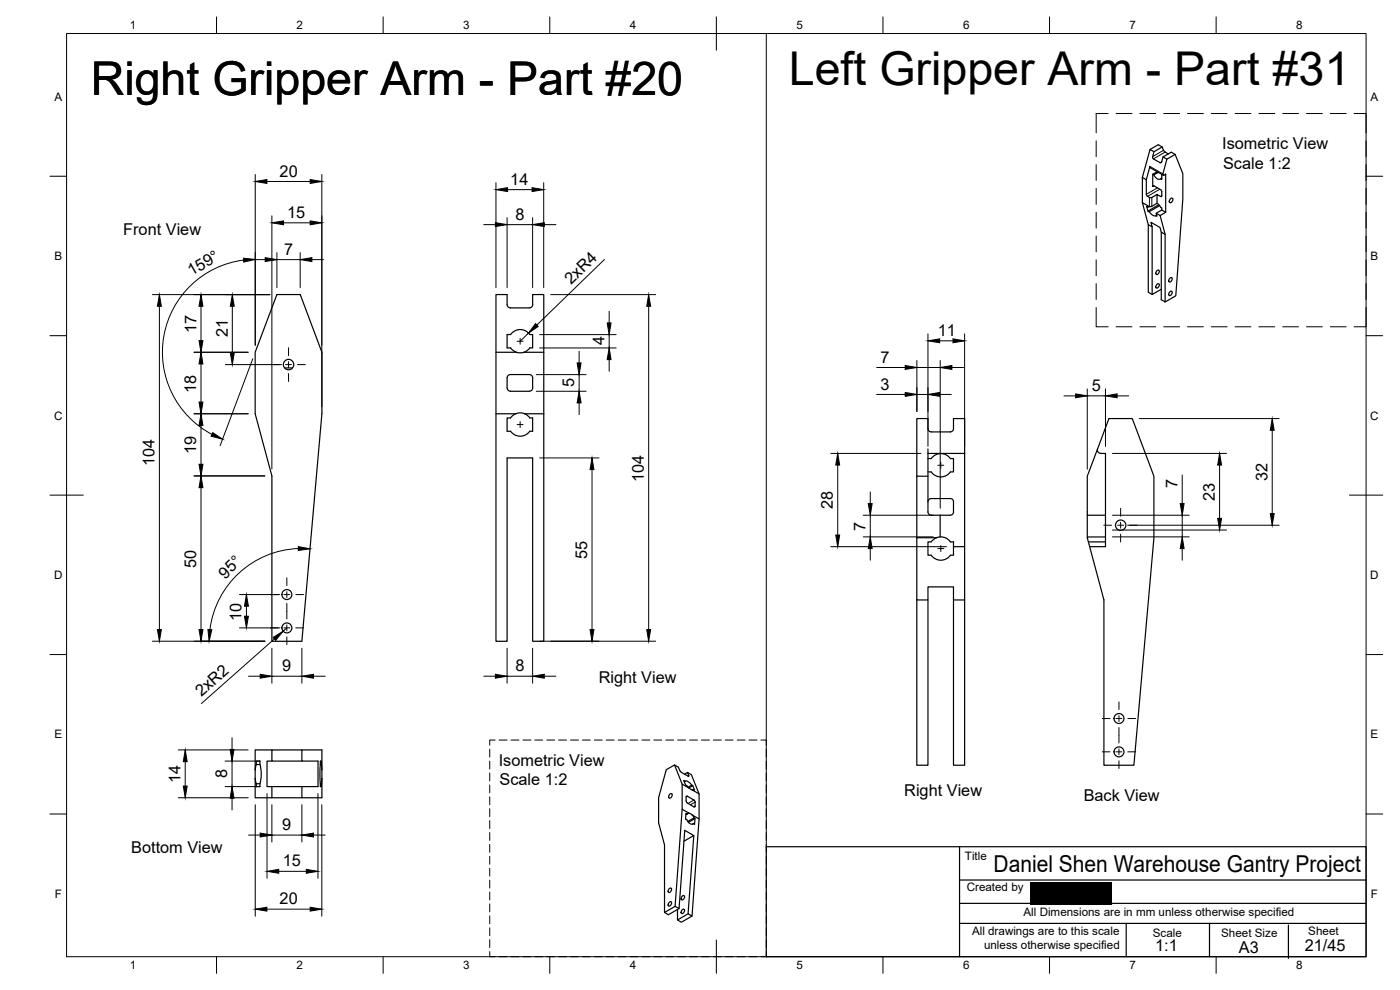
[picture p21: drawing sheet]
<svg xmlns="http://www.w3.org/2000/svg" width="420mm" height="297mm" viewBox="0 0 420 297" stroke-linecap="round" stroke-linejoin="round" font-family="sans-serif">
<defs><g id="words">
<g font-size="14">
<text x="27.3" y="28.6">Right Gripper Arm - Part #20</text>
<text x="236.7" y="25.4">Left Gripper Arm - Part #31</text>
</g>
<text font-size="7" x="298.2" y="261.7">Daniel Shen Warehouse Gantry Project</text>
<g font-size="4.9">
<text x="366.8" y="44.7">Isometric View</text>
<text x="83.9" y="53">20</text>
<text x="367.1" y="50.6">Scale 1:2</text>
<text x="153.1" y="55.5">14</text>
<text x="86.2" y="65.4">15</text>
<text x="154.7" y="65.9">8</text>
<text x="37" y="70.6">Front View</text>
<text x="85.2" y="76.5">7</text>
<text x="57.4" y="82.9" transform="rotate(-30 57.4 82.9)">159°</text>
<text x="171.4" y="85.6" transform="rotate(-44 171.4 85.6)">2xR4</text>
<text x="58.9" y="99.9" transform="rotate(-90 58.9 99.9)">17</text>
<text x="68.3" y="101.2" transform="rotate(-90 68.3 101.2)">21</text>
<text x="281.5" y="100.9">11</text>
<text x="181.4" y="103.7" transform="rotate(-90 181.4 103.7)">4</text>
<text x="264.3" y="108.9">7</text>
<text x="58.9" y="117.8" transform="rotate(-90 58.9 117.8)">18</text>
<text x="172.3" y="116.3" transform="rotate(-90 172.3 116.3)">5</text>
<text x="264.3" y="116.9">3</text>
<text x="327.7" y="117.3">5</text>
<text x="58.9" y="136.4" transform="rotate(-90 58.9 136.4)">19</text>
<text x="46.4" y="139.8" transform="rotate(-90 46.4 139.8)">104</text>
<text x="193.2" y="144.6" transform="rotate(-90 193.2 144.6)">104</text>
<text x="353.4" y="146.4" transform="rotate(-90 353.4 146.4)">7</text>
<text x="380.3" y="144.3" transform="rotate(-90 380.3 144.3)">32</text>
<text x="250" y="152.7" transform="rotate(-90 250 152.7)">28</text>
<text x="364.6" y="150.2" transform="rotate(-90 364.6 150.2)">23</text>
<text x="259.8" y="159.2" transform="rotate(-90 259.8 159.2)">7</text>
<text x="176.2" y="167.6" transform="rotate(-90 176.2 167.6)">55</text>
<text x="58.9" y="170.3" transform="rotate(-90 58.9 170.3)">50</text>
<text x="67.6" y="173.9" transform="rotate(-44 67.6 173.9)">95°</text>
<text x="72.5" y="186.3" transform="rotate(-90 72.5 186.3)">10</text>
<text x="84.7" y="201.4">9</text>
<text x="154.7" y="201.4">8</text>
<text x="60.5" y="209.2" transform="rotate(-41 60.5 209.2)">2xR2</text>
<text x="179.7" y="204.9">Right View</text>
<text x="68.2" y="233.5" transform="rotate(-90 68.2 233.5)">8</text>
<text x="149.7" y="229.8">Isometric View</text>
<text x="54.2" y="235" transform="rotate(-90 54.2 235)">14</text>
<text x="149.9" y="235.7">Scale 1:2</text>
<text x="271.4" y="238.9">Right View</text>
<text x="325.2" y="240.2">Back View</text>
<text x="84.7" y="249.1">9</text>
<text x="39.4" y="256">Bottom View</text>
<text x="84.9" y="260">15</text>
<text x="83.9" y="271.3">20</text>
<text x="346.7" y="285.3">1:1</text>
<text x="371.8" y="286">A3</text>
<text x="391.6" y="285.2">21/45</text>
</g>
<g font-size="3.5">
<text x="39" y="8.8">1</text>
<text x="89" y="8.8">2</text>
<text x="139" y="8.8">3</text>
<text x="189" y="8.8">4</text>
<text x="239" y="8.8">5</text>
<text x="289" y="8.8">6</text>
<text x="339" y="8.8">7</text>
<text x="389" y="8.8">8</text>
<text x="16.3" y="30.2">A</text>
<text x="411.3" y="30.2">A</text>
<text x="16.3" y="78">B</text>
<text x="411.3" y="78">B</text>
<text x="16.2" y="125.9">C</text>
<text x="411.2" y="125.9">C</text>
<text x="16.2" y="173.7">D</text>
<text x="411.2" y="173.7">D</text>
<text x="16.3" y="221.6">E</text>
<text x="411.3" y="221.6">E</text>
<text x="289.6" y="258">Title</text>
<text x="16.4" y="269.4">F</text>
<text x="290.1" y="267.3">Created by</text>
<text x="411.4" y="269.4">F</text>
<text x="307.2" y="274.9">All Dimensions are in mm unless otherwise specified</text>
<text x="291.7" y="280.6">All drawings are to this scale</text>
<text x="346" y="281.2">Scale</text>
<text x="366.5" y="281">Sheet Size</text>
<text x="392.6" y="280.7">Sheet</text>
<text x="295.3" y="284.8">unless otherwise specified</text>
<text x="39" y="290.8">1</text>
<text x="89" y="290.8">2</text>
<text x="139" y="290.8">3</text>
<text x="189" y="290.8">4</text>
<text x="239" y="290.8">5</text>
<text x="289" y="290.8">6</text>
<text x="339" y="290.8">7</text>
<text x="389" y="290.8">8</text>
</g>
</g></defs>
<g fill="none" stroke="#000" stroke-width=".36">
<path d="M342.8 53.2v7.6M345 59.2h.7M345.9 52.3l.1 3.6 .3-.2 2 1.2M346.1 47.7l2 1.1M346.3 52.5a1.5 1.5 0 0 0 2 1.1M346.3 45.5l-1.2-.7-2.3 8.4 1.2 .7M347.2 58.3l-1.5 1M347.3 51.5l-1.4 .8 .4 .2 1.3-.8M348.3 56.9l.4 .6-.1 1.4-1.4-.6v2.7M348.7 52.3v1.5l-.4-.2 .4-.1M348.8 44.1l-1.2-.7-2.5 1.4M349 52.2l.2 .4 .6-.4v11.5l-1.1-.7v-.6l-.4-.2"/>
<path d="M349 47.1l1.2 .7 2.5-1.5-1.2-.6-2.5 1.4-.4 1.4-.4 .3M349.1 52.6l-3.9-2.3-.1-.4-1.1 4v4.4l.2 .4 .8 .6M350.2 47.8l-1.2 4.4M350.6 46.2l-1.3-.9-.5-1.2-2.5 1.4-.4 1.5 .2 .7M351.2 59.7l.5-.3a.77 .77 0 0 1 .2 1 .77 .77 0 0 1-.9 .3v-.5zM352.7 46.3l2.3 5.8v7.5l-2.1 29.2-3.2 1.8-1.2-.7v-20.3l1.2 .7v20.3M344.6 67.4v20.3l1.2 .7 2.7-1.6M344.7 62l-.2 .1-.4-.2 .4 1.4 .4 .2M344.9 63.5a1.8 1.8 0 0 0 2 1.2M344.9 62l-2.1-1.2 1.8 6.6 1.2 .7-.4-1.4 2.7 1.5 .4 1.4M344.9 62l-.4 .1M345.8 68.1v20.3"/>
<path d="M347.1 64.6l-.2 .1M347.2 61l-1.6 .9-.7 .1M347.2 61l1.1 1.2M347.8 61.4l-3.3 1.9M348 61.7l-3.1 1.8M348.2 64.7l-1.2-.7 .2 .9-.3-.2M348.2 64.7l1.5 5.6M348.7 63l-1.7 1M349.8 63.7l-1.6 1M83.1 88.4h7l6.5 17.3v18.4l-6 68.3h-9v-49.6l-5-18.7v-18.4zM347.2 85.3l.5-.2a.76 .76 0 0 1 .1 .9 .76 .76 0 0 1-.9 .4v-.6zM347.2 81.3l.5-.3a.76 .76 0 0 1 .1 .9 .76 .76 0 0 1-.9 .4v-.6z"/>
<path d="M351.1 87.6l.4-.3a.76 .76 0 0 1 .1 .9 .76 .76 0 0 1-.8 .4v-.5zM351.1 83.5l.4-.2a.76 .76 0 0 1 .1 .9 .76 .76 0 0 1-.8 .3v-.5zM85.4 110.4h2.4M148.8 105.7v-17.3h3.4v3a1.01 1.01 0 0 0 1 1h5.7a1.01 1.01 0 0 0 1-1v-3h3.3v17.3M153.2 117.4h5.7M153.2 117.4a1.01 1.01 0 0 1-1-1v-3a1.01 1.01 0 0 1 1-1h5.7a1.01 1.01 0 0 1 1 1v3a.97 .97 0 0 1-1 1M154.9 105.7h-6.1v18.4h6M154.9 105.7l-.7-.4-1-.9h-1v-4h1a3.5 3.5 0 0 1 5.8 0h.9v4h-.9l-.6 .6-1.1 .7M157.3 105.7h5.9v18.4h-5.8M157.3 105.7l-.9 .2-1.5-.2M148.8 124.1v68.3h3.4v-55h7.7v55h3.3v-68.3M153.2 129.4h-1v-4h1a3.5 3.5 0 0 1 5.8 0h.9v4h-.9"/>
<path d="M153.2 129.4a3.5 3.5 0 0 0 5.8 0M278.5 137.6h1a3.5 3.5 0 0 1 5.7 0h1v4h-1a3.5 3.5 0 0 1-5.7 0h-1M278.5 134.7v18.9a1.01 1.01 0 0 0 1 1h2.7M278.5 136h11M289.5 136v28M289.5 136v-10.4h-3.3v3a1.01 1.01 0 0 1-1 1h-5.7a1.01 1.01 0 0 1-1-1v-3h-3.4v17.3h3.4M329.4 134.7a1.03 1.03 0 0 0 .9 1.3h1.5v28h-4.8M329.4 134.7l-3.1 8.2v11.7h5.5M329.4 134.7l3.4-9.1h7l6.5 17.3v18.4l-6 68.3h-9v-49.6l-4.7-17.4M275.1 142.9v18.4M278.5 150.6a1.01 1.01 0 0 1 1-1h5.7a.97 .97 0 0 1 1 1v3a.97 .97 0 0 1-1 1h-3M282.2 154.6v6.5"/>
<path d="M326.3 154.6v6.7M281 161.3h-5.9v18.7h3.4v-3.9h7.7v3.9M281.1 161.3l-1.6 1.3h-1v4h1a3.5 3.5 0 0 0 5.7 0h1v-2.6h3.3M281.2 161.3h-.1M282.2 161.1l-1 .2M282.2 161.1l1.7 .3 1.3 1.2h1v1.4M289.5 164v16M331.8 161.1h-5.1l-.4 .2 .3 1.3h5.2M275.1 180v49.6h3.4v-49.6M286.2 180h3.3v49.6h-3.3zM76.6 233.6v5.8h5M76.6 233.6l.3 1.5"/>
<path d="M76.9 229.4v-1h1.1v1M76.9 235.1h1.1M76.9 229.4h1.1M76.9 235.1v.9h1.1v-.9M76.9 229.4l-.3 1.6M78 229.4l.4 2.9-.4 2.8M81.6 225h-5v8.6M81.6 228.4h-1.5v7.6h1.5M81.6 236v3.4h9M81.6 236h9M90.6 225h6v14.4h-6v-3.4h4.8v-7.6h-4.8zM90.6 225h-9v3.4h9"/>
<path d="M96.1 229.4v-1h.4v1M96.1 235.1h.4M96.1 229.4h.4M96.1 235.1v.9h.4v-.9M96.1 229.4v5.7M96.5 229.4l.1 1.6M96.6 233.6l-.1 1.5M201 238.3l.5-.2a.77 .77 0 0 1 .1 .9 .77 .77 0 0 1-.9 .4v-.6zM202.4 229.5l2.3 5.8M205.4 232.3l.9-.5 .4 1M205.6 234.4l-.4-.2 .5 1.3 2 1.5M205.6 234.4l-.3 .1"/>
<path d="M205.6 234.4l.8 .1 1.2 1.1M205.9 239.1v1.2M205.9 239.1l.4-.2 2.1 1.3 .2 1.9h-.3l-2-1.2-.4-.6M206.3 231.8l1.2 .6 2.3 5.8M206.5 232.9l-2.2-1.3-.7-1.4-1.2-.7-2.4 1.4-2.3 8.4v7.6l1.7 6.6v20.3l1.2 .7 3.2-1.9M206.7 232.7l-.2 .2M206.9 236.5l-2.2-1.2v7.5l2.1 1.2M207.6 235.6l.3 .1-1.1 .7M207.6 235.6l-1.1 .6M207.7 237l2.1 1.2v7.5l-2-1.2M207.9 235.7l.5 1.4-.5-.1M208.1 236.9l-.4 .1"/>
<path d="M204.7 242.8l-2.1 29.1 1.2 .7 1.7-23.5 2.7 1.6-2.9 1.7M206.1 245.9a1.43 1.43 0 0 0 2.1 1.2M206.2 244.2l-.3-.2-.2 1.7 .4 .2M206.2 244.2l-.4 .3M206.9 244l-.6 .2M206.9 244l.9 .6M207.8 244.5l.5 .9M208.3 245.4l.3 .2-2 1.1M208.3 245.4l-1.9 1.1M208.6 245.6l-.2 1.7-.2-.2-.4 .2M209.8 245.7l-2.1 29.2-1.2-.7 1.7-23.5M230 254h180v33h-180z"/>
<path d="M288 254v33M200.8 270.8l.5-.3a.76 .76 0 0 1 .1 .9 .76 .76 0 0 1-.8 .4l-.1-.6zM200.8 266.7l.5-.3a.76 .76 0 0 1 .1 .9 .76 .76 0 0 1-.8 .4l-.1-.5zM202.6 271.9l-3.2 1.9M203.3 272.9v3.1l3.2-1.8M204.7 273l.5-.2a.76 .76 0 0 1 .1 .9 .76 .76 0 0 1-.8 .3l-.1-.5zM204.7 268.9l.5-.2a.76 .76 0 0 1 .1 .9 .76 .76 0 0 1-.8 .3l-.1-.5zM207.7 274.9l-3.2 1.8-1.2-.7M288 277.1h122M288 264h122M288 271h21.1M333.6 271h76.4"/>
<path d="M338 277.1v9.9M363 277.2v9.8M386.7 277.5v10.1"/>
<circle cx="86.6" cy="109.4" r="1.56"/>
<circle cx="336.3" cy="157.6" r="1.56"/>
<circle cx="86.1" cy="178.4" r="1.49"/>
<circle cx="86.1" cy="188.4" r="1.49"/>
<circle cx="335.8" cy="215.6" r="1.49"/>
<circle cx="335.8" cy="225.6" r="1.49"/>
</g>
<g fill="none" stroke="#000" stroke-width=".3">
<path d="M20 10.1h390v276.9h-390zM65 5.1v5M115 5.1v5M165 5.1v5M215 5.1v10M230 10.1v245.6M265 5.1v5M315 5.1v5M365 5.1v5M332.6 34.1h-3.6v5.8M335 34.1h4.7M342.1 34.1h4.8"/>
<path d="M349.2 34.1h4.8M356.4 34.1h4.7M363.5 34.1h4.8M370.7 34.1h4.7M377.8 34.1h4.8M385 34.1h4.7M392.1 34.1h4.8M399.2 34.1h4.8M406.4 34.1h3.6v5.8M15 52.9h5M76.6 52.4v51.2M80.1 54.4h13"/>
<path d="M96.6 52.4v69.7M148.8 54.8v31.5M152.3 56.9h7.4M163.2 54.8v31.5M329 42.3v4.7M329 49.4v4.8M329 56.5v4.8M345 59.3v2.7M345.1 49.9l3.9 2.3M345.7 59.3v2.6M346.3 55.8l-.4 .2M347.4 56.4l-3.4 1.9"/>
<path d="M348.1 56.8l-3.7 2.1M348.6 48.5l-.5 .3M348.7 58.7l-.4 .3M349.2 45.1l-3.3 1.9M349.7 45.6l-3.6 2.1M410 52.9h5M410 42.3v4.7M410 49.4v4.8M410 56.5v4.8M73.1 78a27.9 27.9 0 0 0-23.9 22.7 27.9 27.9 0 0 0 14.4 29.6M76.1 77.9h3.5M81.6 64.8v75.9"/>
<path d="M83.1 75.8v10.5M83.1 77.9h7M85.1 66.9h8M90.1 75.8v10.5M93.6 77.9h3.5M145.2 67.4h3.5M152.2 65.3v21M152.2 67.4h7.7M159.9 65.3v21M163.3 67.4h3.5M181.4 77.9l-20.3 19.6M329 63.7v4.7"/>
<path d="M329 70.8v4.8M329 78v4.7M410 63.7v4.7M410 70.8v4.8M410 78v4.7M45.7 88.4h35.3M47.8 91.9v97M60.3 91.9v10.3M69.7 91.9v14M158.6 100l-2.5 2.4M165.3 88.4h31.5M182.8 93.4v3.5"/>
<path d="M194.7 91.9v97M329 92.3v5.8h3.6M329 85.1v4.8M335 98.1h4.7M342.1 98.1h4.8M349.2 98.1h4.8M356.4 98.1h4.7M363.5 98.1h4.8M370.7 98.1h4.7M377.8 98.1h4.8M385 98.1h4.7M392.1 98.1h4.8"/>
<path d="M399.2 98.1h4.8M410 92.3v5.8h-3.6M410 85.1v4.8M15 100.7h5M58.2 105.7h16.3M60.3 109.2v11.4M67.6 109.4h16.9M75.9 107.7l-9.8 26M85.7 109.4h1.8M86.6 104.3v2.4M86.6 108.5v1.8M86.6 112.1v2.4"/>
<path d="M89.3 109.4h2.4M155.2 102.4h1.8M156.1 101.5v1.8M161 112.4h14.9M161 117.4h14.9M161.9 100.4h23M161.9 104.4h23M173.8 105.4v3.5M173.8 112.4v5M182.8 100.4v4M182.8 107.9v3.5M263.1 118.3h8.6"/>
<path d="M263.1 110.3h8.6M275.2 108.2v15.3M275.2 118.3h3.3M275.2 110.3h7M278.5 100.2v33.7M282 118.3h3.5M282 102.3h4M282.2 108.2v44.3M285.7 110.3h3.5M289.5 100.2v33.7M319.3 118.8h3.5M326.3 116.7v24.1"/>
<path d="M326.3 118.8h5.5M331.8 116.7v17.2M335.3 118.8h3.5M410 100.7h5M58.2 124.1h16.3M60.3 127.6v11.7M155.2 127.4h1.8M156.1 126.5v1.8M161.9 137.4h17.9M173.8 120.9v3.5M249.3 136h27.1M251.4 139.5v21"/>
<path d="M281.5 139.6h1.8M282.3 138.7v1.8M333.9 136h34.2M341.9 125.6h42M366 139.5v16M381.8 129.1v25M15 148.6h10M58.2 142.8h21.3M60.3 146.3v42.6M177.7 140.9v48M259.1 154.6h21M261.2 147.6v3.5"/>
<path d="M261.2 154.6v6.5M331.3 157.6h2.3M333.9 159h34.2M333.9 154.6h23M335.4 157.6h1.8M336.3 152.5v2.4M336.3 156.7v1.8M338.4 157.6h45.5M354.8 142.5v8.6M354.8 154.6v6.5M405 148.6h10M71.9 178.4h12.1"/>
<path d="M85.2 178.4h1.8M86.1 173.4v2.3M86.1 177.5v1.8M88.8 178.4h2.3M89.5 164.6a27.8 27.8 0 0 0-26.5 24.3M249.3 164h34.8M259.1 161.1h21M261.2 164.6v3.5M281.5 164.6h1.8M282.3 163.7v1.8M333.9 161.1h23M336.3 160.3v2.3"/>
<path d="M354.8 164.6v3.5M15 196.4h5M45.7 192.4h33.8M71.9 188.4h12.1M74 181.9v3M81.6 194.5v10.5M82.3 191.7l-21.9 19.4M85.2 188.4h1.8M86.1 181.1v4.6M86.1 187.5v1.8M86.1 191.1v2.3M86.1 188.4l-1.1 1"/>
<path d="M88.8 188.4h2.3M90.6 194.5v10.5M152.2 194.5v10.5M159.9 194.5v10.5M161.9 192.4h34.9M410 196.4h5M74.6 202.9h3.5M81.6 202.9h9M94.1 202.9h3.5M145.2 202.9h3.5M152.2 202.9h7.7M163.3 202.9h3.5"/>
<path d="M330.8 215.6h2.3M334.9 215.6h1.8M335.8 210.6v2.3M335.8 214.7v1.8M335.8 218.3v4.6M338.5 215.6h2.3M53.5 225h21M53.5 239.4h21M55.6 228.5v7.3M67.5 228.4h10.5M67.5 236h10.5M69.6 221.3v3.6"/>
<path d="M69.6 228.4v7.6M69.6 239.5v3.5M80.1 238.1v25.4M95.4 238.1v25.4M147 224.8v2.4M147 228.4v2.3M147 231.9v2.4M147 235.5v2.4M147 239.1v2.4M148.6 222h-1.6v1.6M149.8 222h2.4M153.4 222h2.3"/>
<path d="M156.9 222h2.4M160.5 222h2.4M164.1 222h2.4M167.6 222h2.4M171.2 222h2.4M174.8 222h2.4M178.4 222h2.3M181.9 222h2.4M185.5 222h2.4M189.1 222h2.4M192.7 222h2.3M196.2 222h2.4"/>
<path d="M199.8 222h2.4M203.4 222h2.3M206.3 238.9l-.4 .2M206.7 232.8l-.2 .1M206.9 222h2.4M210.5 222h2.4M214.1 222h2.4M217.7 222h2.3M221.2 222h2.4M224.8 222h2.4M228.4 222h1.6v1.6M330.8 225.6h2.3"/>
<path d="M334.9 225.6h1.8M335.8 224.7v1.8M335.8 228.3v2.3M338.5 225.6h2.3M15 244.2h5M74.6 250.6h3.5M76.6 241.5v33.4M81.6 241.5v11.2M81.6 250.6h9M90.6 241.5v11.2M94.1 250.6h3.5M96.6 241.5v33.4"/>
<path d="M147 242.6v2.4M147 246.2v2.4M147 249.8v2.4M147 253.4v2.3M147 256.9v2.4M208.3 240l-1.8 1.1M208.6 241.9l-.3 .2M208.6 240.7l-1.4 .8M230 256.9v2.4M410 244.2h5M80.1 272.8h13M83.7 261.4h8.2"/>
<path d="M147 260.5v2.4M147 264.1v2.4M147 267.6v2.4M147 271.2v2.4M147 274.8v2.4M147 278.4v2.3M230 260.5v2.4M230 264.1v2.4M230 267.6v2.4M230 271.2v2.4M230 274.8v2.4M230 278.4v2.3"/>
<path d="M65 287v5M115 287v5M147 281.9v2.4M147 285.5v1.5M165 287v5M215 282.1v9.9M230 285.5v1.5h-1.6M230 281.9v2.4M265 287v5M315 287v5M365 287v5"/>
</g>
<g fill="#000" stroke="#000" stroke-width=".3">
<path d="M76.6 54.4l3.5-.5v1.1zM93.1 53.9l3.5 .5-3.5 .6zM148.8 56.9l3.5-.6v1.2zM159.7 56.3l3.5 .6-3.5 .6zM73.1 77.5l3.5 .3-3.5 .8zM79.6 77.3l3.5 .6-3.5 .6zM81.6 66.9l3.5-.6v1.1zM93.1 66.3l3.5 .6-3.5 .5zM90.1 77.9l3.5-.6v1.2zM148.7 66.8l3.5 .6-3.5 .6zM159.9 67.4l3.4-.6v1.2zM47.8 88.4l.6 3.5h-1.2z"/>
<path d="M60.3 88.4l.6 3.5h-1.2zM69.7 88.4l.6 3.5h-1.2zM160.7 97.1l.8 .8-2.9 2.1zM182.2 96.9h1.2l-.6 3.5zM194.7 88.4l.6 3.5h-1.2zM59.7 102.2h1.2l-.6 3.5zM60.3 105.7l.6 3.5h-1.2zM69.1 105.9h1.2l-.6 3.5zM173.2 108.9h1.2l-.6 3.5zM182.8 104.4l.6 3.5h-1.2zM271.7 117.8l3.5 .5-3.5 .6zM271.7 109.7l3.5 .6-3.5 .5z"/>
<path d="M278.5 118.3l3.5-.5v1.1zM278.5 102.3l3.5-.6v1.1zM282.2 110.3l3.5-.6v1.1zM286 101.7l3.5 .6-3.5 .5zM322.8 118.2l3.5 .6-3.5 .5zM331.8 118.8l3.5-.6v1.1zM59.7 120.6h1.2l-.6 3.5zM60.3 124.1l.6 3.5h-1.2zM59.7 139.3h1.2l-.6 3.5zM63.8 129.8l3 2-3.4-.9zM173.8 117.4l.6 3.5h-1.2zM251.4 136l.6 3.5h-1.2z"/>
<path d="M366 136l.6 3.5h-1.2zM381.8 125.6l.6 3.5h-1.2zM60.3 142.8l.6 3.5h-1.2zM177.7 137.4l.5 3.5h-1.1zM260.6 151.1h1.1l-.5 3.5zM354.2 151.1h1.2l-.6 3.5zM365.4 155.5h1.2l-.6 3.5zM381.2 154.1h1.2l-.6 3.5zM89.5 164l3.5 .7-3.5 .5zM250.8 160.5h1.2l-.6 3.5zM261.2 161.1l.5 3.5h-1.1zM354.8 161.1l.6 3.5h-1.2z"/>
<path d="M47.2 188.9h1.2l-.6 3.5zM59.7 188.9h1.2l-.6 3.5zM62.4 188.9h1.2l-.8 3.5zM74 178.4l.5 3.5h-1.1zM73.4 184.9h1.1l-.5 3.5zM82 191.3l3-1.9-2.3 2.7zM177.1 188.9h1.1l-.5 3.5zM194.1 188.9h1.2l-.6 3.5zM78.1 202.3l3.5 .6-3.5 .6zM90.6 202.9l3.5-.6v1.2zM148.7 202.3l3.5 .6-3.5 .6zM159.9 202.9l3.4-.6v1.2z"/>
<path d="M55.6 225l.6 3.5h-1.2zM55 235.8h1.2l-.6 3.6zM69.1 224.9h1.1l-.6 3.5zM69.6 236l.6 3.5h-1.1zM78.1 250l3.5 .6-3.5 .5zM90.6 250.6l3.5-.6v1.1zM76.6 272.8l3.5-.6v1.2zM80.1 261.4l3.6-.6v1.2zM91.9 260.8l3.5 .6-3.5 .6zM93.1 272.2l3.5 .6-3.5 .6z"/>
</g>
<path d="M309.1 264.6h24.5v6.7h-24.5z" fill-rule="evenodd" fill="#000"/>
<use href="#words"/>
</svg>
